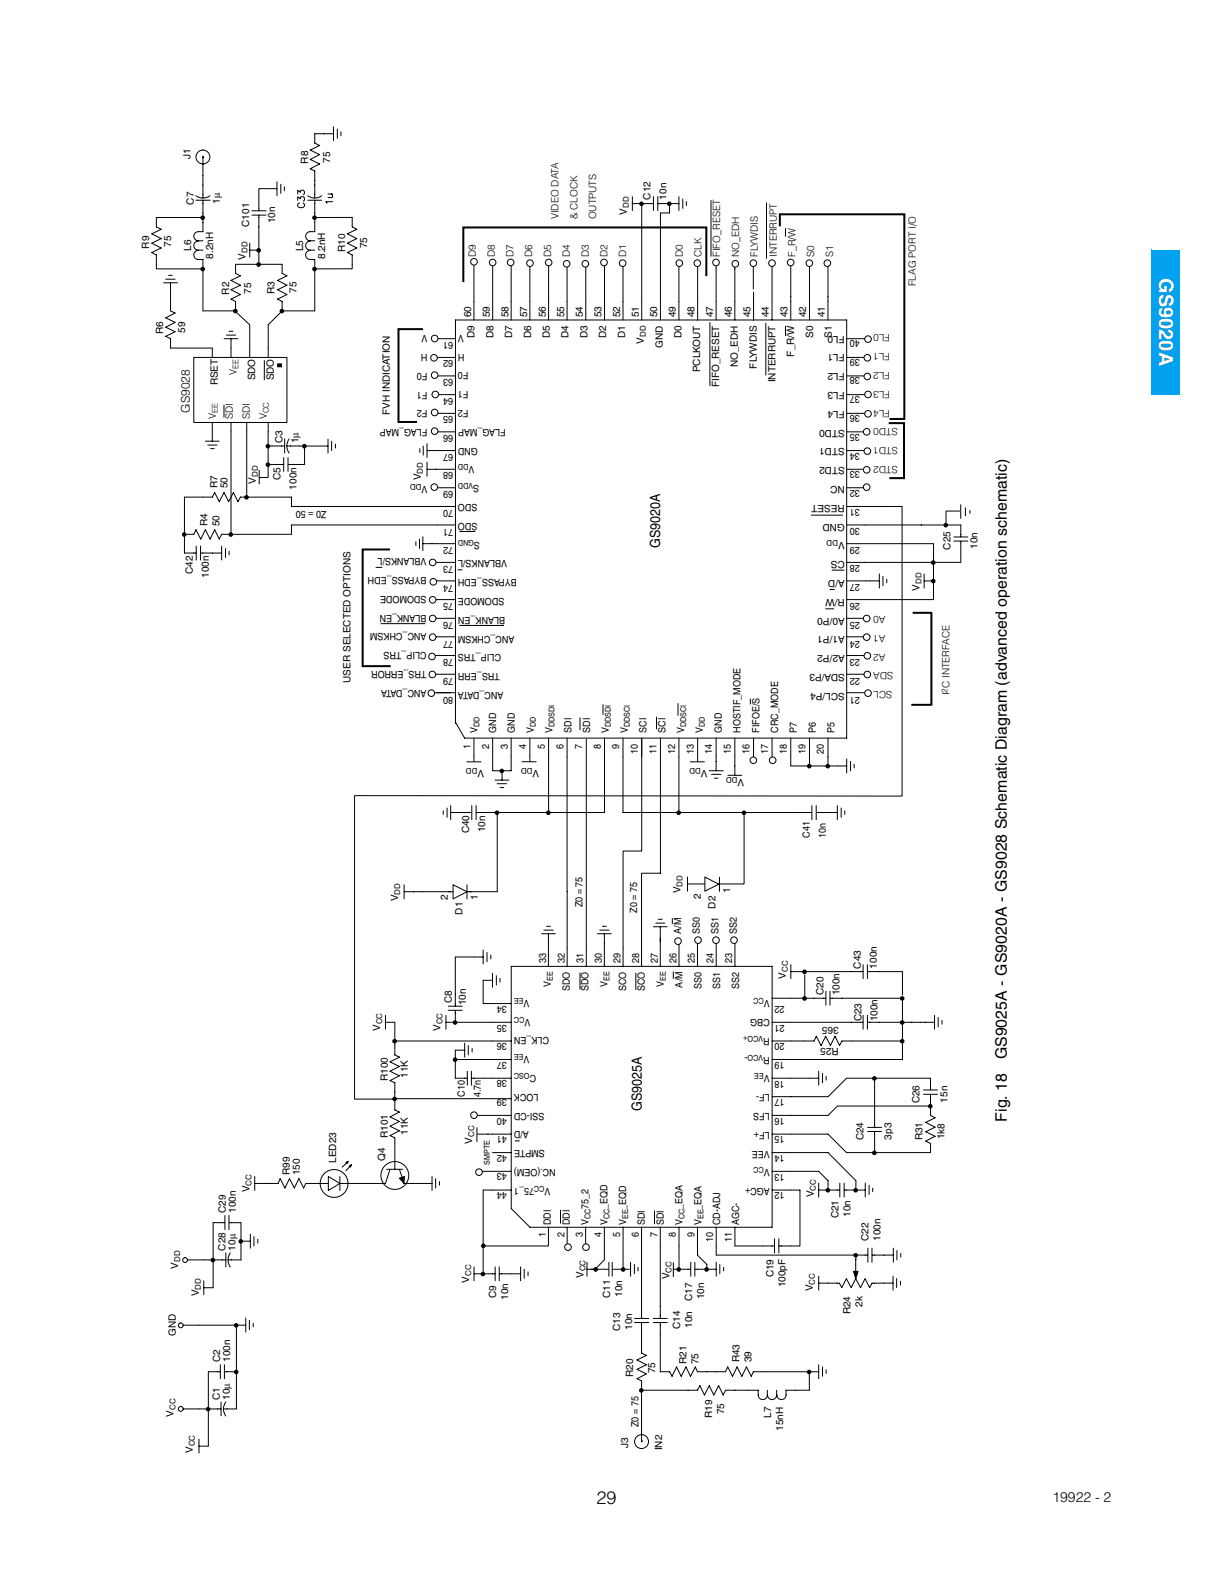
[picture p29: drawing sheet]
<svg xmlns="http://www.w3.org/2000/svg" width="216mm" height="279mm" viewBox="0 0 216 279" stroke-linecap="round" stroke-linejoin="round" font-family="sans-serif">
<defs><g id="words">
<text font-size="3.5" fill="#fff" x="204.5" y="49.1" transform="rotate(90 204.5 49.1)">GS9020A</text>
<text font-size="3.2" x="105.2" y="265.3">29</text>
<g font-size="2.8">
<text x="177.6" y="186.9" transform="rotate(-90 177.6 186.9)">GS9025A - GS9020A - GS9028 Schematic Diagram (advanced operation schematic)</text>
<text x="177.6" y="197.8" transform="rotate(-90 177.6 197.8)">Fig. 18</text>
</g>
<g font-size="2.5">
<text x="116.4" y="96.7" transform="rotate(-90 116.4 96.7)">GS9020A</text>
<text x="113.2" y="196" transform="rotate(-90 113.2 196)">GS9025A</text>
<text x="185.6" y="264.9">19922 - 2</text>
</g>
<text font-size="2.1" x="33.5" y="72.8" transform="rotate(-90 33.5 72.8)">GS9028</text>
<g font-size="1.8">
<text x="33.6" y="28.1" transform="rotate(-90 33.6 28.1)">J1</text>
<text x="54.4" y="28.8" transform="rotate(-90 54.4 28.8)">R8</text>
<text x="58.2" y="28.7" transform="rotate(-90 58.2 28.7)">75</text>
<text x="38.8" y="35.9" transform="rotate(-90 38.8 35.9)">1µ</text>
<text x="114.7" y="35.2" transform="rotate(-90 114.7 35.2)">C12</text>
<text x="117.6" y="35.2" transform="rotate(-90 117.6 35.2)">10n</text>
<text x="34.2" y="36.1" transform="rotate(-90 34.2 36.1)">C7</text>
<text x="44" y="40" transform="rotate(-90 44 40)">C101</text>
<text x="48.6" y="39.4" transform="rotate(-90 48.6 39.4)">10n</text>
<text x="98.5" y="38.7" transform="rotate(-90 98.5 38.7)">VIDEO DATA</text>
<text x="101.9" y="38.7" transform="rotate(-90 101.9 38.7)">&amp; CLOCK</text>
<text x="105.2" y="38.7" transform="rotate(-90 105.2 38.7)">OUTPUTS</text>
<text x="110.6" y="37.9" transform="rotate(-90 110.6 37.9)">V</text>
<text x="26.3" y="43.8" transform="rotate(-90 26.3 43.8)">R9</text>
<text x="30.2" y="43.5" transform="rotate(-90 30.2 43.5)">75</text>
<text x="33.7" y="44.3" transform="rotate(-90 33.7 44.3)">L6</text>
<text x="37.6" y="45.7" transform="rotate(-90 37.6 45.7)">8.2nH</text>
<text x="43.3" y="45.8" transform="rotate(-90 43.3 45.8)">V</text>
<text x="53.5" y="44.3" transform="rotate(-90 53.5 44.3)">L5</text>
<text x="57.4" y="45.7" transform="rotate(-90 57.4 45.7)">8.2nH</text>
<text x="60.9" y="44.4" transform="rotate(-90 60.9 44.4)">R10</text>
<text x="64.8" y="43.8" transform="rotate(-90 64.8 43.8)">75</text>
<text x="83.9" y="45.3" transform="rotate(-90 83.9 45.3)">D9</text>
<text x="87.3" y="45.3" transform="rotate(-90 87.3 45.3)">D8</text>
<text x="90.6" y="45.3" transform="rotate(-90 90.6 45.3)">D7</text>
<text x="93.9" y="45.3" transform="rotate(-90 93.9 45.3)">D6</text>
<text x="97.2" y="45.3" transform="rotate(-90 97.2 45.3)">D5</text>
<text x="100.5" y="45.3" transform="rotate(-90 100.5 45.3)">D4</text>
<text x="103.8" y="45.3" transform="rotate(-90 103.8 45.3)">D3</text>
<text x="107.2" y="45.3" transform="rotate(-90 107.2 45.3)">D2</text>
<text x="110.5" y="45.3" transform="rotate(-90 110.5 45.3)">D1</text>
<text x="120.4" y="45.3" transform="rotate(-90 120.4 45.3)">D0</text>
<text x="123.7" y="45.3" transform="rotate(-90 123.7 45.3)">CLK</text>
<text x="127.1" y="45.3" transform="rotate(-90 127.1 45.3)">FIFO_RESET</text>
<text x="130.4" y="45.3" transform="rotate(-90 130.4 45.3)">NO_EDH</text>
<text x="133.7" y="45.3" transform="rotate(-90 133.7 45.3)">FLYWDIS</text>
<text x="137" y="45.3" transform="rotate(-90 137 45.3)">INTERRUPT</text>
<text x="140.3" y="45.3" transform="rotate(-90 140.3 45.3)">F_R/W</text>
<text x="143.6" y="45.3" transform="rotate(-90 143.6 45.3)">S0</text>
<text x="147" y="45.3" transform="rotate(-90 147 45.3)">S1</text>
<text x="40.4" y="52" transform="rotate(-90 40.4 52)">R2</text>
<text x="44.3" y="51.8" transform="rotate(-90 44.3 51.8)">75</text>
<text x="48.4" y="51.8" transform="rotate(-90 48.4 51.8)">R3</text>
<text x="52.3" y="51.7" transform="rotate(-90 52.3 51.7)">75</text>
<text x="161.5" y="50.5" transform="rotate(-90 161.5 50.5)">FLAG PORT I/O</text>
<text x="28.8" y="59" transform="rotate(-90 28.8 59)">R6</text>
<text x="32.7" y="58.7" transform="rotate(-90 32.7 58.7)">59</text>
<text x="75.4" y="59.1" transform="rotate(-180 75.4 59.1)">V</text>
<text x="81.8" y="59.1" transform="rotate(-180 81.8 59.1)">V</text>
<text x="83.1" y="56" transform="rotate(-90 83.1 56)">60</text>
<text x="83.7" y="59.7" transform="rotate(-90 83.7 59.7)">D9</text>
<text x="86.4" y="56" transform="rotate(-90 86.4 56)">59</text>
<text x="87" y="59.7" transform="rotate(-90 87 59.7)">D8</text>
<text x="89.7" y="56" transform="rotate(-90 89.7 56)">58</text>
<text x="90.4" y="59.7" transform="rotate(-90 90.4 59.7)">D7</text>
<text x="93" y="56" transform="rotate(-90 93 56)">57</text>
<text x="93.7" y="59.7" transform="rotate(-90 93.7 59.7)">D6</text>
<text x="96.3" y="56" transform="rotate(-90 96.3 56)">56</text>
<text x="97" y="59.7" transform="rotate(-90 97 59.7)">D5</text>
<text x="99.5" y="56" transform="rotate(-90 99.5 56)">55</text>
<text x="100.3" y="59.7" transform="rotate(-90 100.3 59.7)">D4</text>
<text x="102.8" y="56" transform="rotate(-90 102.8 56)">54</text>
<text x="103.6" y="59.7" transform="rotate(-90 103.6 59.7)">D3</text>
<text x="106.1" y="56" transform="rotate(-90 106.1 56)">53</text>
<text x="106.9" y="59.7" transform="rotate(-90 106.9 59.7)">D2</text>
<text x="109.4" y="56" transform="rotate(-90 109.4 56)">52</text>
<text x="110.3" y="59.7" transform="rotate(-90 110.3 59.7)">D1</text>
<text x="112.7" y="56" transform="rotate(-90 112.7 56)">51</text>
<text x="115.9" y="56" transform="rotate(-90 115.9 56)">50</text>
<text x="119.2" y="56" transform="rotate(-90 119.2 56)">49</text>
<text x="120.2" y="59.7" transform="rotate(-90 120.2 59.7)">D0</text>
<text x="122.5" y="56" transform="rotate(-90 122.5 56)">48</text>
<text x="125.8" y="56" transform="rotate(-90 125.8 56)">47</text>
<text x="129.1" y="56" transform="rotate(-90 129.1 56)">46</text>
<text x="132.4" y="56" transform="rotate(-90 132.4 56)">45</text>
<text x="135.6" y="56" transform="rotate(-90 135.6 56)">44</text>
<text x="138.9" y="56" transform="rotate(-90 138.9 56)">43</text>
<text x="142.2" y="56" transform="rotate(-90 142.2 56)">42</text>
<text x="143.4" y="59.6" transform="rotate(-90 143.4 59.6)">S0</text>
<text x="145.5" y="56" transform="rotate(-90 145.5 56)">41</text>
<text x="146.7" y="59.6" transform="rotate(-90 146.7 59.6)">S1</text>
<text x="149" y="59.2" transform="rotate(-180 149 59.2)">FL0</text>
<text x="151.7" y="59.9" transform="rotate(-180 151.7 59.9)">40</text>
<text x="157" y="59" transform="rotate(-180 157 59)">FL0</text>
<text x="75.4" y="65.8" transform="rotate(-180 75.4 65.8)">F0</text>
<text x="75.4" y="62.4" transform="rotate(-180 75.4 62.4)">H</text>
<text x="80" y="63.5" transform="rotate(-180 80 63.5)">62</text>
<text x="80" y="60.2" transform="rotate(-180 80 60.2)">61</text>
<text x="81.9" y="62.4" transform="rotate(-180 81.9 62.4)">H</text>
<text x="82.6" y="65.7" transform="rotate(-180 82.6 65.7)">F0</text>
<text x="113.6" y="60.6" transform="rotate(-90 113.6 60.6)">V</text>
<text x="116.9" y="61.3" transform="rotate(-90 116.9 61.3)">GND</text>
<text x="123.5" y="65.7" transform="rotate(-90 123.5 65.7)">PCLKOUT</text>
<text x="130.2" y="64.8" transform="rotate(-90 130.2 64.8)">NO_EDH</text>
<text x="133.5" y="65" transform="rotate(-90 133.5 65)">FLYWDIS</text>
<text x="140.1" y="62.9" transform="rotate(-90 140.1 62.9)">F_R/W</text>
<text x="149" y="65.8" transform="rotate(-180 149 65.8)">FL2</text>
<text x="149" y="62.5" transform="rotate(-180 149 62.5)">FL1</text>
<text x="151.7" y="63.2" transform="rotate(-180 151.7 63.2)">39</text>
<text x="157" y="65.6" transform="rotate(-180 157 65.6)">FL2</text>
<text x="157" y="62.3" transform="rotate(-180 157 62.3)">FL1</text>
<text x="38.4" y="68" transform="rotate(-90 38.4 68)">RSET</text>
<text x="41.7" y="66.1" transform="rotate(-90 41.7 66.1)">V</text>
<text x="45" y="67.1" transform="rotate(-90 45 67.1)">SDO</text>
<text x="48.3" y="67.1" transform="rotate(-90 48.3 67.1)">SDO</text>
<text x="75.4" y="69.1" transform="rotate(-180 75.4 69.1)">F1</text>
<text x="80" y="70.1" transform="rotate(-180 80 70.1)">64</text>
<text x="80" y="66.8" transform="rotate(-180 80 66.8)">63</text>
<text x="82.6" y="69" transform="rotate(-180 82.6 69)">F1</text>
<text x="126.8" y="68.3" transform="rotate(-90 126.8 68.3)">FIFO_RESET</text>
<text x="136.8" y="67.4" transform="rotate(-90 136.8 67.4)">INTERRUPT</text>
<text x="149" y="69.1" transform="rotate(-180 149 69.1)">FL3</text>
<text x="151.7" y="69.9" transform="rotate(-180 151.7 69.9)">37</text>
<text x="151.7" y="66.6" transform="rotate(-180 151.7 66.6)">38</text>
<text x="157" y="68.9" transform="rotate(-180 157 68.9)">FL3</text>
<text x="38.1" y="74" transform="rotate(-90 38.1 74)">V</text>
<text x="41.1" y="74" transform="rotate(-90 41.1 74)">SDI</text>
<text x="44.1" y="74" transform="rotate(-90 44.1 74)">SDI</text>
<text x="47.1" y="74" transform="rotate(-90 47.1 74)">V</text>
<text x="68.8" y="73.2" transform="rotate(-90 68.8 73.2)">FVH INDICATION</text>
<text x="75.4" y="75.7" transform="rotate(-180 75.4 75.7)">FLAG_MAP</text>
<text x="75.4" y="72.4" transform="rotate(-180 75.4 72.4)">F2</text>
<text x="80" y="76.7" transform="rotate(-180 80 76.7)">66</text>
<text x="80" y="73.4" transform="rotate(-180 80 73.4)">65</text>
<text x="82.6" y="72.3" transform="rotate(-180 82.6 72.3)">F2</text>
<text x="89.2" y="75.6" transform="rotate(-180 89.2 75.6)">FLAG_MAP</text>
<text x="149" y="75.8" transform="rotate(-180 149 75.8)">STD0</text>
<text x="149" y="72.5" transform="rotate(-180 149 72.5)">FL4</text>
<text x="151.7" y="76.5" transform="rotate(-180 151.7 76.5)">35</text>
<text x="151.7" y="73.2" transform="rotate(-180 151.7 73.2)">36</text>
<text x="157" y="72.3" transform="rotate(-180 157 72.3)">FL4</text>
<text x="158.3" y="75.6" transform="rotate(-180 158.3 75.6)">STD0</text>
<text x="49.8" y="78.2" transform="rotate(-90 49.8 78.2)">C3</text>
<text x="52.7" y="78.2" transform="rotate(-90 52.7 78.2)">1µ</text>
<text x="80" y="83.3" transform="rotate(-180 80 83.3)">68</text>
<text x="80" y="80" transform="rotate(-180 80 80)">67</text>
<text x="83.7" y="82.3" transform="rotate(-180 83.7 82.3)">V</text>
<text x="84.3" y="78.9" transform="rotate(-180 84.3 78.9)">GND</text>
<text x="149" y="82.4" transform="rotate(-180 149 82.4)">STD2</text>
<text x="149" y="79.1" transform="rotate(-180 149 79.1)">STD1</text>
<text x="151.7" y="83.1" transform="rotate(-180 151.7 83.1)">33</text>
<text x="151.7" y="79.8" transform="rotate(-180 151.7 79.8)">34</text>
<text x="158.3" y="82.2" transform="rotate(-180 158.3 82.2)">STD2</text>
<text x="158.3" y="78.9" transform="rotate(-180 158.3 78.9)">STD1</text>
<text x="38.4" y="86.1" transform="rotate(-90 38.4 86.1)">R7</text>
<text x="40.1" y="86.1" transform="rotate(-90 40.1 86.1)">50</text>
<text x="45.1" y="85.3" transform="rotate(-90 45.1 85.3)">V</text>
<text x="49.5" y="84.7" transform="rotate(-90 49.5 84.7)">C5</text>
<text x="52.3" y="86.4" transform="rotate(-90 52.3 86.4)">100n</text>
<text x="74.2" y="84.7" transform="rotate(-90 74.2 84.7)">V</text>
<text x="75.4" y="85.7" transform="rotate(-180 75.4 85.7)">V</text>
<text x="80" y="89.9" transform="rotate(-180 80 89.9)">70</text>
<text x="80" y="86.6" transform="rotate(-180 80 86.6)">69</text>
<text x="84.2" y="88.9" transform="rotate(-180 84.2 88.9)">SDO</text>
<text x="84.5" y="85.6" transform="rotate(-180 84.5 85.6)">S</text>
<text x="149" y="89" transform="rotate(-180 149 89)">RESET</text>
<text x="149" y="85.7" transform="rotate(-180 149 85.7)">NC</text>
<text x="151.7" y="89.8" transform="rotate(-180 151.7 89.8)">31</text>
<text x="151.7" y="86.5" transform="rotate(-180 151.7 86.5)">32</text>
<text x="36.6" y="92.9" transform="rotate(-90 36.6 92.9)">R4</text>
<text x="38.7" y="92.9" transform="rotate(-90 38.7 92.9)">50</text>
<text x="57.6" y="90.1" transform="rotate(-180 57.6 90.1)">Z0 = 50</text>
<text x="80" y="93.2" transform="rotate(-180 80 93.2)">71</text>
<text x="84.2" y="92.2" transform="rotate(-180 84.2 92.2)">SDO</text>
<text x="84.7" y="95.5" transform="rotate(-180 84.7 95.5)">S</text>
<text x="149" y="95.7" transform="rotate(-180 149 95.7)">V</text>
<text x="149" y="92.4" transform="rotate(-180 149 92.4)">GND</text>
<text x="151.7" y="93.1" transform="rotate(-180 151.7 93.1)">30</text>
<text x="34" y="101.3" transform="rotate(-90 34 101.3)">C42</text>
<text x="36.8" y="102" transform="rotate(-90 36.8 102)">100n</text>
<text x="75.3" y="101.8" transform="rotate(-180 75.3 101.8)">BYPASS_EDH</text>
<text x="75.3" y="98.4" transform="rotate(-180 75.3 98.4)">VBLANKS/L</text>
<text x="80" y="99.8" transform="rotate(-180 80 99.8)">73</text>
<text x="80" y="96.5" transform="rotate(-180 80 96.5)">72</text>
<text x="89.4" y="98.8" transform="rotate(-180 89.4 98.8)">VBLANKS/L</text>
<text x="149" y="99" transform="rotate(-180 149 99)">CS</text>
<text x="151.7" y="99.7" transform="rotate(-180 151.7 99.7)">28</text>
<text x="151.7" y="96.4" transform="rotate(-180 151.7 96.4)">29</text>
<text x="167.6" y="96.9" transform="rotate(-90 167.6 96.9)">C25</text>
<text x="172.4" y="96.8" transform="rotate(-90 172.4 96.8)">10n</text>
<text x="75.3" y="105.1" transform="rotate(-180 75.3 105.1)">SDOMODE</text>
<text x="80" y="106.4" transform="rotate(-180 80 106.4)">75</text>
<text x="80" y="103.1" transform="rotate(-180 80 103.1)">74</text>
<text x="89" y="105.5" transform="rotate(-180 89 105.5)">SDOMODE</text>
<text x="91.2" y="102.2" transform="rotate(-180 91.2 102.2)">BYPASS_EDH</text>
<text x="149" y="105.6" transform="rotate(-180 149 105.6)">R/W</text>
<text x="149" y="102.3" transform="rotate(-180 149 102.3)">A/D</text>
<text x="151.7" y="106.4" transform="rotate(-180 151.7 106.4)">26</text>
<text x="151.7" y="103" transform="rotate(-180 151.7 103)">27</text>
<text x="162.2" y="104.2" transform="rotate(-90 162.2 104.2)">V</text>
<text x="75.3" y="111.7" transform="rotate(-180 75.3 111.7)">ANC_CHKSM</text>
<text x="75.3" y="108.4" transform="rotate(-180 75.3 108.4)">BLANK_EN</text>
<text x="80" y="113" transform="rotate(-180 80 113)">77</text>
<text x="80" y="109.7" transform="rotate(-180 80 109.7)">76</text>
<text x="89.1" y="108.8" transform="rotate(-180 89.1 108.8)">BLANK_EN</text>
<text x="90.8" y="112.1" transform="rotate(-180 90.8 112.1)">ANC_CHKSM</text>
<text x="149" y="112.3" transform="rotate(-180 149 112.3)">A1/P1</text>
<text x="149" y="108.9" transform="rotate(-180 149 108.9)">A0/P0</text>
<text x="151.7" y="113" transform="rotate(-180 151.7 113)">24</text>
<text x="151.7" y="109.7" transform="rotate(-180 151.7 109.7)">25</text>
<text x="156.2" y="112" transform="rotate(-180 156.2 112)">A1</text>
<text x="156.2" y="108.7" transform="rotate(-180 156.2 108.7)">A0</text>
<text x="75.3" y="118.3" transform="rotate(-180 75.3 118.3)">TRS_ERROR</text>
<text x="75.3" y="115" transform="rotate(-180 75.3 115)">CLIP_TRS</text>
<text x="80" y="119.6" transform="rotate(-180 80 119.6)">79</text>
<text x="80" y="116.3" transform="rotate(-180 80 116.3)">78</text>
<text x="88.2" y="118.7" transform="rotate(-180 88.2 118.7)">TRS_ERR</text>
<text x="88.4" y="115.4" transform="rotate(-180 88.4 115.4)">CLIP_TRS</text>
<text x="149" y="118.9" transform="rotate(-180 149 118.9)">SDA/P3</text>
<text x="149" y="115.6" transform="rotate(-180 149 115.6)">A2/P2</text>
<text x="151.7" y="119.6" transform="rotate(-180 151.7 119.6)">22</text>
<text x="151.7" y="116.3" transform="rotate(-180 151.7 116.3)">23</text>
<text x="156.2" y="115.3" transform="rotate(-180 156.2 115.3)">A2</text>
<text x="157.6" y="118.6" transform="rotate(-180 157.6 118.6)">SDA</text>
<text x="61.9" y="120.4" transform="rotate(-90 61.9 120.4)">USER SELECTED OPTIONS</text>
<text x="75.3" y="121.7" transform="rotate(-180 75.3 121.7)">ANC_DATA</text>
<text x="80" y="122.9" transform="rotate(-180 80 122.9)">80</text>
<text x="88.8" y="122.1" transform="rotate(-180 88.8 122.1)">ANC_DATA</text>
<text x="149" y="122.2" transform="rotate(-180 149 122.2)">SCL/P4</text>
<text x="151.7" y="122.9" transform="rotate(-180 151.7 122.9)">21</text>
<text x="157.4" y="121.9" transform="rotate(-180 157.4 121.9)">SCL</text>
<text x="167.5" y="122.7" transform="rotate(-90 167.5 122.7)">I C INTERFACE</text>
<text x="84.2" y="129.3" transform="rotate(-90 84.2 129.3)">V</text>
<text x="87.5" y="129.3" transform="rotate(-90 87.5 129.3)">GND</text>
<text x="90.8" y="129.3" transform="rotate(-90 90.8 129.3)">GND</text>
<text x="94.1" y="129.3" transform="rotate(-90 94.1 129.3)">V</text>
<text x="97.5" y="129.3" transform="rotate(-90 97.5 129.3)">V</text>
<text x="100.8" y="129.3" transform="rotate(-90 100.8 129.3)">SDI</text>
<text x="104.1" y="129.3" transform="rotate(-90 104.1 129.3)">SDI</text>
<text x="107.4" y="129.3" transform="rotate(-90 107.4 129.3)">V</text>
<text x="110.7" y="129.3" transform="rotate(-90 110.7 129.3)">V</text>
<text x="114" y="129.3" transform="rotate(-90 114 129.3)">SCI</text>
<text x="117.4" y="129.3" transform="rotate(-90 117.4 129.3)">SCI</text>
<text x="120.7" y="129.3" transform="rotate(-90 120.7 129.3)">V</text>
<text x="124" y="129.3" transform="rotate(-90 124 129.3)">V</text>
<text x="127.3" y="129.3" transform="rotate(-90 127.3 129.3)">GND</text>
<text x="130.6" y="129.3" transform="rotate(-90 130.6 129.3)">HOSTIF_MODE</text>
<text x="133.9" y="129.3" transform="rotate(-90 133.9 129.3)">FIFOE/S</text>
<text x="137.3" y="129.3" transform="rotate(-90 137.3 129.3)">CRC_MODE</text>
<text x="140.6" y="129.3" transform="rotate(-90 140.6 129.3)">P7</text>
<text x="143.9" y="129.3" transform="rotate(-90 143.9 129.3)">P6</text>
<text x="147.2" y="129.3" transform="rotate(-90 147.2 129.3)">P5</text>
<text x="83" y="132.1" transform="rotate(-90 83 132.1)">1</text>
<text x="85.4" y="135.9" transform="rotate(-180 85.4 135.9)">V</text>
<text x="86.3" y="132.1" transform="rotate(-90 86.3 132.1)">2</text>
<text x="89.6" y="132.1" transform="rotate(-90 89.6 132.1)">3</text>
<text x="92.8" y="132.1" transform="rotate(-90 92.8 132.1)">4</text>
<text x="95.1" y="135.9" transform="rotate(-180 95.1 135.9)">V</text>
<text x="96.1" y="132.1" transform="rotate(-90 96.1 132.1)">5</text>
<text x="99.4" y="132.1" transform="rotate(-90 99.4 132.1)">6</text>
<text x="102.7" y="132.1" transform="rotate(-90 102.7 132.1)">7</text>
<text x="106" y="132.1" transform="rotate(-90 106 132.1)">8</text>
<text x="109.2" y="132.1" transform="rotate(-90 109.2 132.1)">9</text>
<text x="112.5" y="133" transform="rotate(-90 112.5 133)">10</text>
<text x="115.8" y="133" transform="rotate(-90 115.8 133)">11</text>
<text x="119.1" y="133" transform="rotate(-90 119.1 133)">12</text>
<text x="122.4" y="133" transform="rotate(-90 122.4 133)">13</text>
<text x="124.8" y="135.9" transform="rotate(-180 124.8 135.9)">V</text>
<text x="125.6" y="133" transform="rotate(-90 125.6 133)">14</text>
<text x="128.9" y="133" transform="rotate(-90 128.9 133)">15</text>
<text x="131.3" y="137.5" transform="rotate(-180 131.3 137.5)">V</text>
<text x="132.2" y="133" transform="rotate(-90 132.2 133)">16</text>
<text x="135.5" y="133" transform="rotate(-90 135.5 133)">17</text>
<text x="138.8" y="133" transform="rotate(-90 138.8 133)">18</text>
<text x="142.1" y="133" transform="rotate(-90 142.1 133)">19</text>
<text x="145.3" y="133" transform="rotate(-90 145.3 133)">20</text>
<text x="82.8" y="147" transform="rotate(-90 82.8 147)">C40</text>
<text x="85.6" y="146.8" transform="rotate(-90 85.6 146.8)">10n</text>
<text x="142.8" y="147.8" transform="rotate(-90 142.8 147.8)">C41</text>
<text x="145.6" y="147.8" transform="rotate(-90 145.6 147.8)">10n</text>
<text x="70.2" y="159" transform="rotate(-90 70.2 159)">V</text>
<text x="79" y="158.7" transform="rotate(-90 79 158.7)">2</text>
<text x="81.6" y="161.3" transform="rotate(-90 81.6 161.3)">D1</text>
<text x="84.3" y="158.7" transform="rotate(-90 84.3 158.7)">1</text>
<text x="102.8" y="160.1" transform="rotate(-90 102.8 160.1)">Z0 = 75</text>
<text x="112.4" y="161" transform="rotate(-90 112.4 161)">Z0 = 75</text>
<text x="120" y="157.6" transform="rotate(-90 120 157.6)">V</text>
<text x="123.6" y="158.6" transform="rotate(-90 123.6 158.6)">2</text>
<text x="126.2" y="160.3" transform="rotate(-90 126.2 160.3)">D2</text>
<text x="128.8" y="157.4" transform="rotate(-90 128.8 157.4)">1</text>
<text x="120.2" y="164.7" transform="rotate(-90 120.2 164.7)">A/M</text>
<text x="123.4" y="164.7" transform="rotate(-90 123.4 164.7)">SS0</text>
<text x="126.7" y="164.7" transform="rotate(-90 126.7 164.7)">SS1</text>
<text x="130" y="164.7" transform="rotate(-90 130 164.7)">SS2</text>
<text x="96.3" y="169.8" transform="rotate(-90 96.3 169.8)">33</text>
<text x="99.6" y="169.8" transform="rotate(-90 99.6 169.8)">32</text>
<text x="102.9" y="169.8" transform="rotate(-90 102.9 169.8)">31</text>
<text x="106.2" y="169.8" transform="rotate(-90 106.2 169.8)">30</text>
<text x="109.5" y="169.8" transform="rotate(-90 109.5 169.8)">29</text>
<text x="112.7" y="169.8" transform="rotate(-90 112.7 169.8)">28</text>
<text x="116" y="169.8" transform="rotate(-90 116 169.8)">27</text>
<text x="119.3" y="169.8" transform="rotate(-90 119.3 169.8)">26</text>
<text x="122.6" y="169.8" transform="rotate(-90 122.6 169.8)">25</text>
<text x="125.9" y="169.8" transform="rotate(-90 125.9 169.8)">24</text>
<text x="129.2" y="169.8" transform="rotate(-90 129.2 169.8)">23</text>
<text x="138.6" y="172.6" transform="rotate(-90 138.6 172.6)">V</text>
<text x="151.8" y="170.9" transform="rotate(-90 151.8 170.9)">C43</text>
<text x="154.7" y="170.9" transform="rotate(-90 154.7 170.9)">100n</text>
<text x="79.7" y="177" transform="rotate(-90 79.7 177)">C8</text>
<text x="82.2" y="177.3" transform="rotate(-90 82.2 177.3)">10n</text>
<text x="89.4" y="177.5" transform="rotate(-180 89.4 177.5)">34</text>
<text x="93.4" y="176.4" transform="rotate(-180 93.4 176.4)">V</text>
<text x="93.6" y="179.7" transform="rotate(-180 93.6 179.7)">V</text>
<text x="97.2" y="174.1" transform="rotate(-90 97.2 174.1)">V</text>
<text x="100.5" y="174.8" transform="rotate(-90 100.5 174.8)">SDO</text>
<text x="103.8" y="174.8" transform="rotate(-90 103.8 174.8)">SDO</text>
<text x="107.1" y="174.1" transform="rotate(-90 107.1 174.1)">V</text>
<text x="110.5" y="174.8" transform="rotate(-90 110.5 174.8)">SCO</text>
<text x="113.8" y="174.8" transform="rotate(-90 113.8 174.8)">SCO</text>
<text x="117.1" y="174.1" transform="rotate(-90 117.1 174.1)">V</text>
<text x="120.4" y="174.2" transform="rotate(-90 120.4 174.2)">A/M</text>
<text x="123.7" y="174.4" transform="rotate(-90 123.7 174.4)">SS0</text>
<text x="127" y="174.4" transform="rotate(-90 127 174.4)">SS1</text>
<text x="130.4" y="174.4" transform="rotate(-90 130.4 174.4)">SS2</text>
<text x="135.8" y="179.7" transform="rotate(-180 135.8 179.7)">CBG</text>
<text x="135.8" y="176.4" transform="rotate(-180 135.8 176.4)">V</text>
<text x="138.3" y="177.5" transform="rotate(-180 138.3 177.5)">22</text>
<text x="145.2" y="175.5" transform="rotate(-90 145.2 175.5)">C20</text>
<text x="148.1" y="175.5" transform="rotate(-90 148.1 175.5)">100n</text>
<text x="67.1" y="181.9" transform="rotate(-90 67.1 181.9)">V</text>
<text x="77.7" y="181.9" transform="rotate(-90 77.7 181.9)">V</text>
<text x="89.4" y="184" transform="rotate(-180 89.4 184)">36</text>
<text x="89.4" y="180.8" transform="rotate(-180 89.4 180.8)">35</text>
<text x="96.8" y="183" transform="rotate(-180 96.8 183)">CLK_EN</text>
<text x="135.8" y="183.1" transform="rotate(-180 135.8 183.1)">R</text>
<text x="138.3" y="184" transform="rotate(-180 138.3 184)">20</text>
<text x="138.3" y="180.8" transform="rotate(-180 138.3 180.8)">21</text>
<text x="147.9" y="184.9" transform="rotate(-180 147.9 184.9)">R25</text>
<text x="147.9" y="181.1" transform="rotate(-180 147.9 181.1)">365</text>
<text x="152" y="180.1" transform="rotate(-90 152 180.1)">C23</text>
<text x="154.8" y="180.1" transform="rotate(-90 154.8 180.1)">100n</text>
<text x="68.4" y="190.7" transform="rotate(-90 68.4 190.7)">R100</text>
<text x="72" y="190.1" transform="rotate(-90 72 190.1)">11K</text>
<text x="89.4" y="190.6" transform="rotate(-180 89.4 190.6)">38</text>
<text x="89.4" y="187.3" transform="rotate(-180 89.4 187.3)">37</text>
<text x="93.4" y="186.3" transform="rotate(-180 93.4 186.3)">V</text>
<text x="94.6" y="189.6" transform="rotate(-180 94.6 189.6)">C</text>
<text x="131.9" y="186" transform="rotate(-180 131.9 186)">-</text>
<text x="135.8" y="189.7" transform="rotate(-180 135.8 189.7)">V</text>
<text x="135.8" y="186.4" transform="rotate(-180 135.8 186.4)">R</text>
<text x="138.3" y="190.6" transform="rotate(-180 138.3 190.6)">18</text>
<text x="138.3" y="187.3" transform="rotate(-180 138.3 187.3)">19</text>
<text x="82" y="193.5" transform="rotate(-90 82 193.5)">C10</text>
<text x="84.8" y="193.6" transform="rotate(-90 84.8 193.6)">4.7n</text>
<text x="89.4" y="197.1" transform="rotate(-180 89.4 197.1)">40</text>
<text x="89.4" y="193.9" transform="rotate(-180 89.4 193.9)">39</text>
<text x="95" y="192.9" transform="rotate(-180 95 192.9)">LOCK</text>
<text x="96" y="196.3" transform="rotate(-180 96 196.3)">SSI-CD</text>
<text x="135.8" y="196.3" transform="rotate(-180 135.8 196.3)">LFS</text>
<text x="135.8" y="193" transform="rotate(-180 135.8 193)">LF-</text>
<text x="138.3" y="197.2" transform="rotate(-180 138.3 197.2)">16</text>
<text x="138.3" y="193.9" transform="rotate(-180 138.3 193.9)">17</text>
<text x="162.2" y="194.6" transform="rotate(-90 162.2 194.6)">C26</text>
<text x="167.1" y="194.5" transform="rotate(-90 167.1 194.5)">15n</text>
<text x="68.4" y="200.7" transform="rotate(-90 68.4 200.7)">R101</text>
<text x="72" y="200.2" transform="rotate(-90 72 200.2)">11K</text>
<text x="83.3" y="201.7" transform="rotate(-90 83.3 201.7)">V</text>
<text x="89.4" y="203.7" transform="rotate(-180 89.4 203.7)">42</text>
<text x="89.4" y="200.4" transform="rotate(-180 89.4 200.4)">41</text>
<text x="93.3" y="199.6" transform="rotate(-180 93.3 199.6)">A/D</text>
<text x="96.1" y="202.9" transform="rotate(-180 96.1 202.9)">SMPTE</text>
<text x="135.8" y="202.9" transform="rotate(-180 135.8 202.9)">VEE</text>
<text x="135.8" y="199.6" transform="rotate(-180 135.8 199.6)">LF+</text>
<text x="138.3" y="203.7" transform="rotate(-180 138.3 203.7)">14</text>
<text x="138.3" y="200.4" transform="rotate(-180 138.3 200.4)">15</text>
<text x="152.3" y="201.1" transform="rotate(-90 152.3 201.1)">C24</text>
<text x="157.3" y="201" transform="rotate(-90 157.3 201)">3p3</text>
<text x="162.7" y="201.1" transform="rotate(-90 162.7 201.1)">R31</text>
<text x="166.6" y="200.9" transform="rotate(-90 166.6 200.9)">1k8</text>
<text x="51.1" y="207.3" transform="rotate(-90 51.1 207.3)">R99</text>
<text x="52.9" y="207.3" transform="rotate(-90 52.9 207.3)">150</text>
<text x="59.3" y="205.1" transform="rotate(-90 59.3 205.1)">LED23</text>
<text x="67.9" y="204.7" transform="rotate(-90 67.9 204.7)">Q4</text>
<text x="89.4" y="207" transform="rotate(-180 89.4 207)">43</text>
<text x="94.2" y="209.5" transform="rotate(-180 94.2 209.5)">75_1</text>
<text x="97.1" y="209.5" transform="rotate(-180 97.1 209.5)">V</text>
<text x="98" y="206.2" transform="rotate(-180 98 206.2)">NC.(OEM)</text>
<text x="135.8" y="209.6" transform="rotate(-180 135.8 209.6)">AGC+</text>
<text x="135.8" y="206.3" transform="rotate(-180 135.8 206.3)">V</text>
<text x="138.3" y="207" transform="rotate(-180 138.3 207)">13</text>
<text x="39.8" y="213.9" transform="rotate(-90 39.8 213.9)">C29</text>
<text x="41.6" y="213.9" transform="rotate(-90 41.6 213.9)">100n</text>
<text x="44" y="210.3" transform="rotate(-90 44 210.3)">V</text>
<text x="89.4" y="210.2" transform="rotate(-180 89.4 210.2)">44</text>
<text x="103.8" y="213.2" transform="rotate(-90 103.8 213.2)">75_2</text>
<text x="107.1" y="213.2" transform="rotate(-90 107.1 213.2)">_EQD</text>
<text x="110.5" y="213.4" transform="rotate(-90 110.5 213.4)">_EQD</text>
<text x="120.4" y="213.2" transform="rotate(-90 120.4 213.2)">_EQA</text>
<text x="123.7" y="213.4" transform="rotate(-90 123.7 213.4)">_EQA</text>
<text x="138.3" y="210.3" transform="rotate(-180 138.3 210.3)">12</text>
<text x="143.5" y="211.2" transform="rotate(-90 143.5 211.2)">V</text>
<text x="147.9" y="214.9" transform="rotate(-90 147.9 214.9)">C21</text>
<text x="150" y="214.6" transform="rotate(-90 150 214.6)">10n</text>
<text x="39.8" y="220.6" transform="rotate(-90 39.8 220.6)">C28</text>
<text x="41.5" y="220.6" transform="rotate(-90 41.5 220.6)">10µ</text>
<text x="96.3" y="218.2" transform="rotate(-90 96.3 218.2)">1</text>
<text x="97.2" y="216.1" transform="rotate(-90 97.2 216.1)">DDI</text>
<text x="99.6" y="218.2" transform="rotate(-90 99.6 218.2)">2</text>
<text x="100.5" y="216.1" transform="rotate(-90 100.5 216.1)">DDI</text>
<text x="102.8" y="218.2" transform="rotate(-90 102.8 218.2)">3</text>
<text x="103.8" y="216.1" transform="rotate(-90 103.8 216.1)">V</text>
<text x="106.1" y="218.2" transform="rotate(-90 106.1 218.2)">4</text>
<text x="107.1" y="216.1" transform="rotate(-90 107.1 216.1)">V</text>
<text x="109.4" y="218.2" transform="rotate(-90 109.4 218.2)">5</text>
<text x="110.5" y="216.1" transform="rotate(-90 110.5 216.1)">V</text>
<text x="112.7" y="218.2" transform="rotate(-90 112.7 218.2)">6</text>
<text x="113.8" y="216.1" transform="rotate(-90 113.8 216.1)">SDI</text>
<text x="116" y="218.2" transform="rotate(-90 116 218.2)">7</text>
<text x="117.1" y="216.1" transform="rotate(-90 117.1 216.1)">SDI</text>
<text x="119.2" y="218.2" transform="rotate(-90 119.2 218.2)">8</text>
<text x="120.4" y="216.1" transform="rotate(-90 120.4 216.1)">V</text>
<text x="122.5" y="218.2" transform="rotate(-90 122.5 218.2)">9</text>
<text x="123.7" y="216.1" transform="rotate(-90 123.7 216.1)">V</text>
<text x="125.8" y="219.1" transform="rotate(-90 125.8 219.1)">10</text>
<text x="127" y="216.1" transform="rotate(-90 127 216.1)">CD-ADJ</text>
<text x="129.1" y="219.1" transform="rotate(-90 129.1 219.1)">11</text>
<text x="130.4" y="216.1" transform="rotate(-90 130.4 216.1)">AGC-</text>
<text x="153.2" y="218.9" transform="rotate(-90 153.2 218.9)">C22</text>
<text x="155.3" y="218.9" transform="rotate(-90 155.3 218.9)">100n</text>
<text x="31.4" y="223.8" transform="rotate(-90 31.4 223.8)">V</text>
<text x="82.8" y="226.3" transform="rotate(-90 82.8 226.3)">V</text>
<text x="102.9" y="225.4" transform="rotate(-90 102.9 225.4)">V</text>
<text x="118.1" y="225.6" transform="rotate(-90 118.1 225.6)">V</text>
<text x="136.4" y="225.3" transform="rotate(-90 136.4 225.3)">C19</text>
<text x="138.6" y="227.1" transform="rotate(-90 138.6 227.1)">100pF</text>
<text x="143.4" y="227.8" transform="rotate(-90 143.4 227.8)">V</text>
<text x="35.1" y="228.7" transform="rotate(-90 35.1 228.7)">V</text>
<text x="87.5" y="229" transform="rotate(-90 87.5 229)">C9</text>
<text x="89.6" y="229.3" transform="rotate(-90 89.6 229.3)">10n</text>
<text x="107.6" y="228.9" transform="rotate(-90 107.6 228.9)">C11</text>
<text x="109.8" y="228.8" transform="rotate(-90 109.8 228.8)">10n</text>
<text x="122.1" y="229.5" transform="rotate(-90 122.1 229.5)">C17</text>
<text x="124.2" y="229.2" transform="rotate(-90 124.2 229.2)">10n</text>
<text x="150" y="231.8" transform="rotate(-90 150 231.8)">R24</text>
<text x="152.1" y="230.5" transform="rotate(-90 152.1 230.5)">2k</text>
<text x="31" y="235.7" transform="rotate(-90 31 235.7)">GND</text>
<text x="109.4" y="234.7" transform="rotate(-90 109.4 234.7)">C13</text>
<text x="111.5" y="234.6" transform="rotate(-90 111.5 234.6)">10n</text>
<text x="119.9" y="234.4" transform="rotate(-90 119.9 234.4)">C14</text>
<text x="122.1" y="234.2" transform="rotate(-90 122.1 234.2)">10n</text>
<text x="38.8" y="240.2" transform="rotate(-90 38.8 240.2)">C2</text>
<text x="40.6" y="240.2" transform="rotate(-90 40.6 240.2)">100n</text>
<text x="111.7" y="242.9" transform="rotate(-90 111.7 242.9)">R20</text>
<text x="115.5" y="242.2" transform="rotate(-90 115.5 242.2)">75</text>
<text x="121.1" y="240.6" transform="rotate(-90 121.1 240.6)">R21</text>
<text x="123.2" y="240.6" transform="rotate(-90 123.2 240.6)">75</text>
<text x="130.4" y="240.3" transform="rotate(-90 130.4 240.3)">R43</text>
<text x="132.6" y="240.3" transform="rotate(-90 132.6 240.3)">39</text>
<text x="30.6" y="249.9" transform="rotate(-90 30.6 249.9)">V</text>
<text x="38.8" y="246.9" transform="rotate(-90 38.8 246.9)">C1</text>
<text x="40.6" y="246.9" transform="rotate(-90 40.6 246.9)">10µ</text>
<text x="112.6" y="251.7" transform="rotate(-90 112.6 251.7)">Z0 = 75</text>
<text x="125.6" y="250.1" transform="rotate(-90 125.6 250.1)">R19</text>
<text x="127.7" y="249.5" transform="rotate(-90 127.7 249.5)">75</text>
<text x="136" y="250.1" transform="rotate(-90 136 250.1)">L7</text>
<text x="34" y="256.3" transform="rotate(-90 34 256.3)">V</text>
<text x="110.8" y="255.4" transform="rotate(-90 110.8 255.4)">J3</text>
<text x="116.8" y="255.8" transform="rotate(-90 116.8 255.8)">IN2</text>
<text x="138.1" y="252.4" transform="rotate(-90 138.1 252.4)">15nH</text>
</g>
<g font-size="1.4">
<text x="110.9" y="36.7" transform="rotate(-90 110.9 36.7)">DD</text>
<text x="43.6" y="44.7" transform="rotate(-90 43.6 44.7)">DD</text>
<text x="113.9" y="59.4" transform="rotate(-90 113.9 59.4)">DD</text>
<text x="42.1" y="65" transform="rotate(-90 42.1 65)">EE</text>
<text x="38.4" y="72.9" transform="rotate(-90 38.4 72.9)">EE</text>
<text x="47.4" y="72.9" transform="rotate(-90 47.4 72.9)">CC</text>
<text x="74.6" y="83.5" transform="rotate(-90 74.6 83.5)">DD</text>
<text x="82.6" y="81.9" transform="rotate(-180 82.6 81.9)">DD</text>
<text x="45.5" y="84.2" transform="rotate(-90 45.5 84.2)">DD</text>
<text x="74.3" y="85.3" transform="rotate(-180 74.3 85.3)">DD</text>
<text x="83.5" y="85.2" transform="rotate(-180 83.5 85.2)">VDD</text>
<text x="83.6" y="95.2" transform="rotate(-180 83.6 95.2)">GND</text>
<text x="147.8" y="95.3" transform="rotate(-180 147.8 95.3)">DD</text>
<text x="162.6" y="103.1" transform="rotate(-90 162.6 103.1)">DD</text>
<text x="167.1" y="122.2" transform="rotate(-90 167.1 122.2)">2</text>
<text x="84.6" y="128.2" transform="rotate(-90 84.6 128.2)">DD</text>
<text x="94.5" y="128.2" transform="rotate(-90 94.5 128.2)">DD</text>
<text x="97.8" y="128.2" transform="rotate(-90 97.8 128.2)">DDSDI</text>
<text x="107.8" y="128.2" transform="rotate(-90 107.8 128.2)">DDSDI</text>
<text x="111.1" y="128.2" transform="rotate(-90 111.1 128.2)">DDSCI</text>
<text x="121" y="128.2" transform="rotate(-90 121 128.2)">DDSCI</text>
<text x="124.3" y="128.2" transform="rotate(-90 124.3 128.2)">DD</text>
<text x="84.2" y="135.5" transform="rotate(-180 84.2 135.5)">DD</text>
<text x="93.9" y="135.5" transform="rotate(-180 93.9 135.5)">DD</text>
<text x="123.6" y="135.5" transform="rotate(-180 123.6 135.5)">DD</text>
<text x="130.1" y="137.1" transform="rotate(-180 130.1 137.1)">DD</text>
<text x="70.6" y="157.8" transform="rotate(-90 70.6 157.8)">DD</text>
<text x="120.4" y="156.4" transform="rotate(-90 120.4 156.4)">DD</text>
<text x="97.5" y="173.1" transform="rotate(-90 97.5 173.1)">EE</text>
<text x="107.5" y="173.1" transform="rotate(-90 107.5 173.1)">EE</text>
<text x="117.4" y="173.1" transform="rotate(-90 117.4 173.1)">EE</text>
<text x="139" y="171.4" transform="rotate(-90 139 171.4)">CC</text>
<text x="92.4" y="176" transform="rotate(-180 92.4 176)">EE</text>
<text x="92.5" y="179.3" transform="rotate(-180 92.5 179.3)">CC</text>
<text x="134.7" y="176.1" transform="rotate(-180 134.7 176.1)">CC</text>
<text x="67.4" y="180.7" transform="rotate(-90 67.4 180.7)">CC</text>
<text x="78.1" y="180.7" transform="rotate(-90 78.1 180.7)">CC</text>
<text x="92.4" y="186" transform="rotate(-180 92.4 186)">EE</text>
<text x="134.6" y="182.7" transform="rotate(-180 134.6 182.7)">VCO+</text>
<text x="93.4" y="189.3" transform="rotate(-180 93.4 189.3)">OSC</text>
<text x="134.6" y="186" transform="rotate(-180 134.6 186)">VCO</text>
<text x="134.7" y="189.3" transform="rotate(-180 134.7 189.3)">EE</text>
<text x="83.6" y="200.5" transform="rotate(-90 83.6 200.5)">CC</text>
<text x="44.4" y="209.2" transform="rotate(-90 44.4 209.2)">CC</text>
<text x="86.4" y="205.5" transform="rotate(-90 86.4 205.5)">SMPTE</text>
<text x="96" y="209.2" transform="rotate(-180 96 209.2)">CC</text>
<text x="134.7" y="205.9" transform="rotate(-180 134.7 205.9)">CC</text>
<text x="104.2" y="215" transform="rotate(-90 104.2 215)">CC</text>
<text x="107.5" y="215" transform="rotate(-90 107.5 215)">CC</text>
<text x="110.8" y="215" transform="rotate(-90 110.8 215)">EE</text>
<text x="120.8" y="215" transform="rotate(-90 120.8 215)">CC</text>
<text x="124.1" y="215" transform="rotate(-90 124.1 215)">EE</text>
<text x="143.9" y="210" transform="rotate(-90 143.9 210)">CC</text>
<text x="31.8" y="222.6" transform="rotate(-90 31.8 222.6)">DD</text>
<text x="35.4" y="227.5" transform="rotate(-90 35.4 227.5)">DD</text>
<text x="83.1" y="225.1" transform="rotate(-90 83.1 225.1)">CC</text>
<text x="103.3" y="224.3" transform="rotate(-90 103.3 224.3)">CC</text>
<text x="118.4" y="224.5" transform="rotate(-90 118.4 224.5)">CC</text>
<text x="143.7" y="226.6" transform="rotate(-90 143.7 226.6)">CC</text>
<text x="31" y="248.7" transform="rotate(-90 31 248.7)">CC</text>
<text x="34.4" y="255.1" transform="rotate(-90 34.4 255.1)">CC</text>
</g>
</g></defs>
<path d="M203.2 44.1h4.8v25.4h-4.8z" fill="#00a2f0"/>
<path d="M203.2 44.1h4.9M203.2 44v25.5M208 44.1v25.5M203.1 69.5h4.9" fill="none" stroke="#00a2f0" stroke-width=".18"/>
<path d="M24.3 22.2h148.5v234.3h-148.5z" fill="#fff"/>
<g fill="none" stroke="#000" stroke-width=".18">
<path d="M77 59.7h3.3M83.6 53.2v3.2M86.9 53.2v3.2M90.2 53.2v3.2M93.5 53.2v3.2M96.8 53.2v3.2M100 53.2v3.2M103.3 53.2v3.2M106.6 53.2v3.2M109.9 53.2v3.2M113.2 53.2v3.2M116.5 53.2v3.2"/>
<path d="M119.8 53.2v3.2M123.1 53.2v3.2M125.2 56.9v11.1M126.3 53.2v3.2M129.6 53.2v3.2M132.9 53.2v3.2M135.1 57v9.2M136.2 46v10.4M139.5 53.2v3.2M142.8 53.2v3.2M146 53.2v3.2M149.3 59.7h3.3"/>
<path d="M77 76.2h3.3M77 72.9h3.3M77 69.6h3.3M77 66.3h3.3M77 63h3.3M77 79.5h3.3M149.3 76.2h3.3M149.3 72.9h3.3M149.3 69.6h3.3M149.3 66.3h3.3M149.3 63h3.3M149.3 79.5h3.3"/>
<path d="M77 99.2h3.3M77 95.9h3.3M77 92.6h3.3M77 86h3.3M77 82.8h3.3M77 89.3h3.3M149.3 99.2h3.3M149.3 95.9h3.3M149.3 92.6h3.3M149.3 86h3.3M149.3 82.8h3.3M76.2 118.9h4.1"/>
<path d="M77 115.6h3.3M77 112.3h3.3M77 109.1h3.3M77 105.8h3.3M77 102.5h3.3M149.3 118.9h4.2M149.3 115.6h3.3M149.3 112.3h3.3M149.3 109.1h3.3M149.3 105.8h3.3M149.3 102.5h3.3M76 122.2h4.3"/>
<path d="M80.3 127.4l1.6 2.8h67.4v-73.8h-69v71.2M83.6 130.2v4.1M86.9 130.2v5.8h3.3v-5.8M87.3 137.6h2.5M87.7 138.2h1.7M88.2 138.9h.6M88.6 136v1.6M93.5 130.2v4.1M96.8 130.2v13.1M100 130.2v27.1M103.4 130.4v40.1M106.6 130.2v13.1h-18.9"/>
<path d="M109.9 130.2v13.1h33.3M113.2 130.2v19.9h-3.3v20.4M113.2 130.2v3.3M116.5 130.2v23.8h-3.2M119.8 130.2v13.1M123.1 130.2v4.1M125.1 136h2.5M125.5 136.6h1.7M126 137.3h.7M126.3 130.2v5.8M128.4 136.8h2.4M129.6 130.2v6.6"/>
<path d="M132.9 130.2v4.1M136.2 130.2v3.3M139.5 130.2v4.9h3.3M142.8 130.2v4.9h3.2M146 130.2v4.9h3.3M149.3 122.2h4.2M149.3 133.9v2.4M150 134.3v1.7M150.7 134.8v.6M74.6 157.3h4.9M82.8 157.3h4.9M100 157.3v13.2"/>
<path d="M113.2 154v16.5M143.2 142.1v2.5M144 142.1v2.5M144 143.3h3.7M147.7 142.1v2.5M148.4 142.5v1.7M149 143v.7M68 179.1v2.4M78.7 179.1v2.4M79.1 177.5h2.4M79.1 178.2h2.4M80.3 178.2v2.1"/>
<path d="M85.2 167.6v2.4M85.2 168.8h-4.9v8.6M85.9 168v1.7M86.6 168.5v.6M86.9 172.9h-1.7v4.1h5M86.9 171.7v2.4M87.6 172.1v1.7M88.2 172.6v.7M90.2 170.5h46v46h-42.7l-3.3-3.3zM95.5 164.7h2.5M95.9 164.1h1.7M96.4 163.4h.7"/>
<path d="M96.7 164.7v5.8M105.4 164.7h2.4M105.8 164.1h1.6M106.3 163.4h.6M106.6 164.7v5.8M115.2 163.5h2.5M115.7 162.8h1.6M116.1 162.2h.7M116.5 163.5v7M119.8 165.5v5M123 165.5v5M126.3 165.5v5"/>
<path d="M129.6 165.5v5M136.2 176.1h9.4M139.5 170.2v2.4M139.5 171.4h12.7M142 172v4.1M145.7 174.8v2.5M146.4 174.8v2.5M146.5 176.1h12.7M152.2 170.2v2.4M152.2 179.1v2.4M153 170.2v2.4M153 179.1v2.4"/>
<path d="M153 171.4h6.2v4.1M159.2 176.4v10.5h-23M164.8 179.1v2.4M165.5 179.5v1.6M166.2 180v.7M68 180.3h1.6v5.8l.8 .4-1.6 .8 1.6 .8-1.6 .9 1.6 .8-1.6 .8 .8 .4v2.4M69.6 183.6h20.6M69.6 193.8h20.6M78.7 180.3h11.5M80.3 186.9h9.9M82 185.2h-1.7v5h2.1M82 184v2.5"/>
<path d="M82.4 189v2.4M82.6 184.4v1.7M83.1 189v2.4M83.2 190.2h7M83.2 196.7h7M83.3 184.9v.7M136.2 190.2h8.2M136.2 183.6h7.4l.4-.8 .8 1.6 .8-1.6 .9 1.6 .8-1.6 .8 1.6 .4-.8h10.7M136.2 180.3h16M144.4 189v2.4M145.1 189.3v1.7M145.7 189.8v.7"/>
<path d="M153 180.3h11.8M153 199.6h2.5M153 198.9h2.5M154.3 190.2v8.6M154.3 199.6v3.7M162.9 192.3h2.5M162.9 193h2.5M164.1 195.1h-16.4l-1.6 1.6h-9.9M164.1 193.1v3.6l.8 .5-1.6 .8 1.6 .8-1.6 .8 1.6 .8-1.6 .9 .8 .4v1.6h-14.8l-3.2-3.3h-9.9M164.1 192.2v-2h-14.8l-3.2 3.2h-9.9M39.6 215.7h-2v11.4h-1.7M39.7 214.4v2.5"/>
<path d="M40.4 214.4v2.5M40.5 215.7h2v6.5h-2.2M42.5 218.9h1.7M44.2 217.7v2.5M44.8 218.1v1.7M45.5 218.6v.7M84.2 200h6M84.9 206.6h5.3M86.9 203.3h3.3M90.2 209.9h-5v14.8M96.7 216.5v3.3h-11.4M100 216.5v3.3"/>
<path d="M103.3 216.5v3.3M106.6 216.5v5.7l-1.6 1.6M109.9 216.5v3.3M109.9 219.9v3.7M113.2 216.5v16M116.5 216.5v16M119.8 216.5v7.4M123 216.5v4.9l1.7 1.6v.9M126.3 216.5v4.9h24.7v.8M129.6 216.5v3.3h7M136.2 209.9h4.9v9.9h-3.7M136.2 203.3h9.9l4.9 5v1.6"/>
<path d="M136.2 206.6h8.2l1.7 1.7v1.6M136.6 218.5v2.5M137.4 218.5v2.5M144.4 209.9h3.7M144.4 208.7v2.4M148.1 208.7v2.4M148.9 208.7v2.4M148.9 209.9h3.7M152.6 208.7v2.4M153.3 209.1v1.6M153.9 209.6v.6M32.4 233.7h11"/>
<path d="M33.1 222.2h6.7M35.9 225.9v2.5M39.8 221v2.5M40.6 221a2.08 2.08 0 0 0 0 2.5M41.7 233.7v14.8h-2.3M43.4 232.5v2.5M44 232.9v1.7M44.7 233.4v.6M83.6 224.7h3.7M83.6 223.5v2.4M87.3 223.5v2.4M88.1 223.5v2.4"/>
<path d="M88.1 224.7h3.7M91.8 223.5v2.4M92.5 223.9v1.6M93.1 224.3v.7M103.5 223.9h3.8M103.5 222.7v2.4M107.4 222.7v2.4M108 222.7v2.4M108.1 223.9h2.9M111.2 222.7v2.4M111.9 223v1.7M111.9 233.3h2.5"/>
<path d="M111.9 232.6h2.5M112.5 223.5v.7M113.2 233.3v5.4l.8 .4-1.6 .8 1.6 .8-1.6 .8 1.6 .8-1.6 .9 .8 .4v10.7M115.2 233.3h2.5M115.2 232.6h2.5M116.5 233.3v8.7h1.6l.4 .8 .8-1.7 .8 1.7 .9-1.7 .8 1.7 .8-1.7 .4 .9h5l.4-.9 .8 1.7 .8-1.7 .9 1.7 .8-1.7 .8 1.7 .4-.8h11.5M118.8 222.7v2.5M118.8 223.9h3M121.8 222.7v2.4M122.6 222.7v2.4M122.6 223.9h3.7M126.3 222.7v2.4"/>
<path d="M127 223v1.7M127.6 223.5v.7M144.4 226.3h3.7l.4 .8 .8-1.6 .8 1.6 .8-1.6 .9 1.6 .8-1.6 .8 1.6 .4-.8h2.1M144.4 225.1v2.5M150.9 222.2v3.3M151 221.4h2M153.1 220.2v2.5M153.8 220.2v2.5M153.8 221.4h3.8M155.9 226.3h1.6M157.5 225.1v2.5M157.6 220.2v2.5"/>
<path d="M158.2 225.5v1.6M158.2 220.6v1.6M158.8 226v.7M158.9 221.1v.6M35.1 253.9v2.4M38.8 242h-2.1v6.5h-4.4M38.9 240.7v2.5M39 248.5h-2.3v6.6h-1.6M39 247.3v2.4M39.6 240.7v2.5M39.6 242h2.1M39.8 247.3a2.07 2.07 0 0 0 0 2.5"/>
<path d="M113.2 245.2h9.8l.5-.8 .8 1.7 .8-1.7 .8 1.7 .9-1.7 .8 1.7 .4-.9h5.7v.9a.8 .8 0 0 0 .8 .8 .8 .8 0 0 0 .8-.8v-.9M137 245.2v.9a.8 .8 0 0 1-.8 .8 .8 .8 0 0 1-.8-.8M142.8 242v3.2h-4.2v.9a.8 .8 0 0 1-.8 .8 .8 .8 0 0 1-.8-.8M144.4 240.7v2.5M145.1 241.1v1.7M145.7 241.6v.7"/>
<circle cx="31.9" cy="233.8" r=".42"/>
<circle cx="32.6" cy="222.3" r=".42"/>
<circle cx="31.9" cy="248.5" r=".42"/>
<circle cx="113.2" cy="254.3" r="1.23"/>
<circle cx="113.2" cy="254.2" r=".08"/>
</g>
<g fill="#000" stroke="#000" stroke-width=".18">
<path d="M150.6 224.3h.8l-.5 1.2z" fill-rule="evenodd"/>
<circle cx="88.5" cy="136" r=".32"/>
<circle cx="142.7" cy="135.1" r=".32"/>
<circle cx="146" cy="135.1" r=".32"/>
<circle cx="96.7" cy="143.4" r=".32"/>
<circle cx="119.7" cy="143.4" r=".32"/>
<circle cx="131.2" cy="143.4" r=".32"/>
<circle cx="141.9" cy="176.1" r=".32"/>
<circle cx="141.9" cy="171.4" r=".32"/>
<circle cx="159.1" cy="176.1" r=".32"/>
<circle cx="69.6" cy="183.7" r=".32"/>
<circle cx="69.6" cy="193.8" r=".32"/>
<circle cx="80.3" cy="180.4" r=".32"/>
<circle cx="80.3" cy="186.9" r=".32"/>
<circle cx="154.2" cy="190.2" r=".32"/>
<circle cx="159.1" cy="183.7" r=".32"/>
<circle cx="159.1" cy="180.4" r=".32"/>
<circle cx="164.1" cy="195.1" r=".32"/>
<circle cx="42.5" cy="219" r=".32"/>
<circle cx="146" cy="209.9" r=".32"/>
<circle cx="150.9" cy="209.9" r=".32"/>
<circle cx="154.2" cy="203.3" r=".32"/>
<circle cx="37.6" cy="222.3" r=".32"/>
<circle cx="41.7" cy="233.8" r=".32"/>
<circle cx="85.2" cy="224.7" r=".32"/>
<circle cx="105.1" cy="223.9" r=".32"/>
<circle cx="109.9" cy="223.9" r=".32"/>
<circle cx="119.7" cy="223.9" r=".32"/>
<circle cx="124.6" cy="223.9" r=".32"/>
<circle cx="150.9" cy="221.4" r=".32"/>
<circle cx="36.7" cy="248.6" r=".32"/>
<circle cx="41.7" cy="242" r=".32"/>
<circle cx="113.1" cy="245.3" r=".32"/>
<circle cx="142.7" cy="242" r=".32"/>
</g>
<path d="M79.9 156.1l2.5 1.2-2.5 1.3z" fill-rule="evenodd" fill="#fff" stroke="#000" stroke-width=".18"/>
<g fill="none" stroke="#000" stroke-width=".18">
<path d="M34.6 34.5a2.07 2.07 0 0 0 2.4 0M34.6 35.3h2.5M35.8 38.4h-8.2v1.6l.8 .4-1.6 .8 1.6 .9-1.6 .8 1.6 .8-1.6 .8 .8 .5v2.4h8.2M35.8 35.3v5.6h-.8a.8 .8 0 0 0-.8 .8 .8 .8 0 0 0 .8 .8h.8M35.8 27.7v7.2M44.4 37.9h2.5M44.4 37.2h2.5M45.7 36.8v.3M45.7 38v8.6M52.5 35.4v-.7l.5 .4a.39 .39 0 0 1 .6-.3 .39 .39 0 0 1-.1 .6M52.5 34.2v-.6l.5 .3a.39 .39 0 0 1 .6-.3 .39 .39 0 0 1-.1 .7M52.8 35.8a.43 .43 0 0 0-.3 .5 .43 .43 0 0 0 .5 .3h.3a.44 .44 0 0 0 .4-.3 .44 .44 0 0 0-.3-.5"/>
<path d="M54.3 34.5a2.07 2.07 0 0 0 2.5 0M54.3 35.3h2.4M55.5 35.3v5.6h-.8a.8 .8 0 0 0-.8 .8 .8 .8 0 0 0 .8 .8h.8M55.5 38.4h6.6v1.6l.8 .4-1.6 .8 1.6 .9-1.6 .8 1.6 .8-1.6 .8 .8 .5v2.4h-6.6M57.9 34.2h.8M58.4 34.2l.3 .3-.1 .3-.7 .1M58.7 35.6h-1.2l.2 .3M58.8 23.6h-3.3v1.6l.9 .5-1.7 .8 1.7 .8-1.7 .8 1.7 .8-1.7 .9 .8 .4v4.7M58.8 22.4v2.4M59.5 22.8v1.6M60.1 23.3v.6M111.5 35.9h3.7"/>
<path d="M111.5 34.7v2.4M113.2 35.9v17.3M115.3 34.7v2.4M116 34.7v2.4M116.1 35.9h3.7M118.1 35.9v1.7h-1.6v15.6M119.8 34.7v2.4M120.4 35.1v1.7M121.1 35.6v.6M28.9 49.9h2.4M29.2 49.2h1.7M29.7 48.6h.7"/>
<path d="M30.1 49.9v4.9l.8 .4-1.7 .9 1.7 .8-1.7 .8 1.7 .8-1.7 .8 .9 .4v1.7h7.3v1.6M35 42.5a.8 .8 0 0 0-.8 .8 .8 .8 0 0 0 .8 .8h.8M35 44.2a.8 .8 0 0 0-.8 .8 .8 .8 0 0 0 .8 .8h.8v9h5.8v-1.6l-.9-.4 1.7-.8-1.7-.9 1.7-.8-1.7-.8 1.7-.8-.8-.5v-1.6h8.2v1.6l.8 .5-1.6 .8 1.6 .8-1.6 .8 1.6 .9-1.6 .8 .8 .4v1.6M39.5 59.7h2.5M39.9 59.1h1.7M40.4 58.4h.7M40.7 59.7v3.3M41.6 55l2.4 2.3v5.7M44 42.9v2.5M44 44.1h1.7M49.8 54.8l-2.5 2.5v5.7M54.7 42.5a.8 .8 0 0 0-.8 .8 .8 .8 0 0 0 .8 .8h.8"/>
<path d="M54.7 44.2a.8 .8 0 0 0-.8 .8 .8 .8 0 0 0 .8 .8h.8v9h-5.7M76.2 59.7h.8M83.6 46.1v7.1M86.9 46.1v7.1M90.2 46.1v7.1M93.5 46.1v7.1M96.8 46.1v7.1M100 46.1v7.1M103.3 46.1v7.1M106.6 46.1v7.1M109.9 46.1v7.1M119.8 46.1v7.1"/>
<path d="M123.1 46.1v7.1M126.3 46v7.2M129.6 46.1v7.1M132.9 46.2v4.8M132.9 51.5v1.7M139.5 46v7.2M142.8 46v7.2M146 46v7.2M152.6 59.7h.9M34.2 63h16.4v11.5h-16.4zM36.2 77.8h2.5M36.6 78.5h1.7"/>
<path d="M37.1 79.1h.7M37.4 74.5v3.3M40.7 74.5v19.7M43.5 74.5v13.2M46.6 63.6v3.4M47.3 78.7v5.5h-1.6M47.3 76.2h.1M47.3 78.7h2.9M47.3 74.5v4.2M50.2 77.4v2.5M50.6 78.7h3.1v3.2h-2.9M51 77.4a2.08 2.08 0 0 0 0 2.5"/>
<path d="M54 78.7h3.9M57.9 77.5v2.4M58.5 77.8v1.7M59.2 78.3v.7M74.1 79.1v.7M74.6 78.7v1.6M75.3 79.5h1.7M75.3 78.2v2.5M76.2 63h.8M76.2 66.3h.8M76.2 69.6h.8M76.2 72.9h.8"/>
<path d="M76.2 76.2h.8M152.6 79.5h.9M152.6 63h.9M152.6 66.3h.9M152.6 69.6h.9M152.6 72.9h.9M152.6 76.2h.9M32.5 94.2h1.7l.4-.8 .8 1.7 .8-1.7 .9 1.7 .8-1.7 .8 1.7 .4-.9h1.6M34.6 96.3v2.5M35.4 96.3v2.5M35.4 97.6h3.7M39.1 96.3v2.5"/>
<path d="M39.8 96.7v1.7M40.4 97.2v.7M45.7 82.9v2.5M47.3 81.9h2.7M50 80.7v2.5M50.8 80.7v2.5M73.4 95.6v.6M74 95.1v1.6M74.6 95.9h2.4M74.6 94.7v2.4M75.3 81.5v2.5M75.3 82.8h1.7"/>
<path d="M76.2 86h.8M76.2 99.2h.8M77 92.6h-25.6v1.6h-10.7M77 89.3h-25.6v-1.6h-9l-.4 .8-.8-1.6-.9 1.6-.8-1.6-.8 1.6-.8-1.6-.5 .8h-4.9v9.9h2.1M152.6 82.8h.9M152.6 92.6h9.9M152.7 95.9h12v6.6M162.5 92.6h.1M162.6 92.6h3.9M166.9 90.1v2.5M166.9 90.1h2.4M167 92.6h2.5v2.1"/>
<path d="M168.2 95.4h2.5M168.2 94.7h2.5M169.5 99.2h-17M169.5 95.5v.4M169.5 96v3.1M76.2 102.5h.8M76.2 105.8h.8M76.2 109.1h.8M76.2 112.3h.8M76.2 115.6h.8M152.6 102.5h2.5M152.6 109.1h.9"/>
<path d="M152.6 112.3h.9M152.6 115.6h.9M155.1 101.2v2.5M155.7 101.7v1.6M156.4 102.2v.6M163 102.5h1.7M163 101.2v2.5M164.7 102.5v3.3h-12M102.3 126.6v2.2M106.4 124.2v1.9M115.8 126.4v2.2M119.6 124v2.2"/>
<path d="M71.3 157.3h3.3M71.3 156.1v2.5M78.2 143v.7M78.9 142.5v1.7M79.1 157.3h.8M79.5 143.3h3.7M79.5 142.1v2.5M82.4 156.1v2.5M82.4 157.3h.8M83.2 142.1v2.5M84 142.1v2.5M84 143.3h3.7v14"/>
<path d="M102.3 171.5v3M112.2 171.6v3M118.6 162v1M98.9 213.4v2.4M115.4 213.5v2.4"/>
<circle cx="35.8" cy="27.7" r="1.23"/>
<circle cx="35.8" cy="27.7" r=".08"/>
</g>
<g fill="#000" stroke="#000" stroke-width=".18">
<path d="M49 64.2h.7v.5h-.7z" fill-rule="evenodd"/>
<circle cx="35.8" cy="38.4" r=".32"/>
<circle cx="55.5" cy="38.4" r=".32"/>
<circle cx="113.1" cy="35.9" r=".32"/>
<circle cx="118.1" cy="35.9" r=".32"/>
<circle cx="35.8" cy="47.5" r=".32"/>
<circle cx="41.5" cy="54.9" r=".32"/>
<circle cx="45.6" cy="44.2" r=".32"/>
<circle cx="45.6" cy="46.7" r=".32"/>
<circle cx="49.7" cy="54.9" r=".32"/>
<circle cx="55.5" cy="47.5" r=".32"/>
<circle cx="47.3" cy="78.7" r=".32"/>
<circle cx="53.7" cy="78.7" r=".32"/>
<circle cx="32.5" cy="94.3" r=".32"/>
<circle cx="40.7" cy="94.3" r=".32"/>
<circle cx="43.5" cy="87.7" r=".32"/>
<circle cx="47.3" cy="82" r=".32"/>
<circle cx="164.6" cy="99.2" r=".32"/>
<circle cx="166.8" cy="92.6" r=".32"/>
<circle cx="164.6" cy="102.5" r=".32"/>
<circle cx="87.7" cy="143.4" r=".32"/>
</g>
<g fill="#fff" stroke="#000" stroke-width=".18">
<circle cx="76.3" cy="119" r=".58"/>
<circle cx="76.1" cy="122.3" r=".58"/>
<circle cx="76.3" cy="99.2" r=".58"/>
<circle cx="76.4" cy="102.6" r=".58"/>
<circle cx="76.3" cy="105.8" r=".58"/>
<circle cx="76.3" cy="109.1" r=".58"/>
<circle cx="76.3" cy="112.4" r=".58"/>
<circle cx="76.2" cy="115.8" r=".58"/>
<circle cx="132.9" cy="134.1" r=".58"/>
<circle cx="136.3" cy="134.1" r=".58"/>
<circle cx="76.6" cy="85.9" r=".58"/>
<circle cx="76.7" cy="66.2" r=".58"/>
<circle cx="76.8" cy="69.6" r=".58"/>
<circle cx="76.7" cy="72.8" r=".58"/>
<circle cx="76.7" cy="76" r=".58"/>
<circle cx="76.7" cy="59.7" r=".58"/>
<circle cx="76.6" cy="63.1" r=".58"/>
</g>
<path d="M39.5 71.4v2.2M81 93.7h2.8M81 110.3h7.9" fill="none" stroke="#000" stroke-width=".18"/>
<g fill="#fff" stroke="#000" stroke-width=".18">
<circle cx="83.6" cy="46.2" r=".58"/>
<circle cx="139.5" cy="46.3" r=".58"/>
<circle cx="136.2" cy="46.4" r=".58"/>
<circle cx="132.9" cy="46.4" r=".58"/>
<circle cx="129.7" cy="46.5" r=".58"/>
<circle cx="126.3" cy="46.3" r=".58"/>
<circle cx="123" cy="46.4" r=".58"/>
<circle cx="119.8" cy="46.4" r=".58"/>
<circle cx="109.8" cy="46.4" r=".58"/>
<circle cx="106.5" cy="46.3" r=".58"/>
<circle cx="103.2" cy="46.5" r=".58"/>
<circle cx="100" cy="46.5" r=".58"/>
<circle cx="96.8" cy="46.3" r=".58"/>
<circle cx="93.5" cy="46.4" r=".58"/>
<circle cx="90.1" cy="46.3" r=".58"/>
<circle cx="86.9" cy="46.3" r=".58"/>
<circle cx="145.9" cy="46.4" r=".58"/>
<circle cx="142.8" cy="46.4" r=".58"/>
</g>
<path d="M137.6 39.9v-2.1h21.9v36.1h-2.6M124.6 48.7v-8.6h-42.9v9.7M156.8 74.6h2.7v9.7h-2.6M161.1 108.1h3.2v16.2h-3.4" fill="none" stroke="#000" stroke-width=".35"/>
<g fill="#fff" stroke="#000" stroke-width=".18">
<circle cx="153.1" cy="122.3" r=".58"/>
<circle cx="153.1" cy="59.8" r=".58"/>
<circle cx="153" cy="63.1" r=".58"/>
<circle cx="153" cy="66.4" r=".58"/>
<circle cx="153.1" cy="69.6" r=".58"/>
<circle cx="153.1" cy="73" r=".58"/>
<circle cx="152.9" cy="76.2" r=".58"/>
<circle cx="153" cy="79.6" r=".58"/>
<circle cx="152.9" cy="82.9" r=".58"/>
<circle cx="152.9" cy="85.9" r=".58"/>
<circle cx="152.9" cy="109.1" r=".58"/>
<circle cx="152.9" cy="112.4" r=".58"/>
<circle cx="153" cy="115.7" r=".58"/>
<circle cx="153" cy="119" r=".58"/>
</g>
<path d="M74.6 58.1h-4.3v16.3h3.3M68.8 96.9h-4.8v20.6h4.9" fill="none" stroke="#000" stroke-width=".35"/>
<path d="M48.8 33.3h-3.1v3.5M48.9 32.1v2.4M49.5 32.5v1.6M50.2 33v.6" fill="none" stroke="#000" stroke-width=".18"/>
<g fill="#fff" stroke="#000" stroke-width=".18">
<circle cx="100.2" cy="220" r=".58"/>
<circle cx="103.4" cy="220" r=".58"/>
<circle cx="129.5" cy="165.8" r=".58"/>
<circle cx="126.3" cy="165.8" r=".58"/>
<circle cx="123.1" cy="165.8" r=".58"/>
<circle cx="119.6" cy="166" r=".58"/>
<circle cx="83.6" cy="196.7" r=".58"/>
<circle cx="84.5" cy="206.8" r=".58"/>
</g>
<g fill="none" stroke="#000" stroke-width=".18">
<path d="M125.4 35.4v9.8M135.2 35.8v9.8M138.6 40.2v1.5M138.6 57.5v1.7M143.1 90.9h5.6M149.5 89.3h9.6v51.1l-96.6-.1v53.6h7M66.3 100.1h1.1M67.1 110h7.9M80.7 100.5h.8M145.6 107.4h1.5M146.3 104h.9M146.7 100.6h2.2"/>
<path d="M82.3 134.4h2.5M92.1 134.4h2.5M121.7 134.4h2.5M132.4 123.2v1M121.3 154.7v2.5M121.3 155.9h5.3M126.9 154.7v2.5M131.2 143.8v12.1h-4.8M118.8 171.4v1.3M84.1 198.9v2.5M90.8 201.2h.9"/>
</g>
<circle cx="85.3" cy="219.8" r=".32" fill="#000" stroke="#000" stroke-width=".18"/>
<path d="M124.3 154.7l2.5 1.3-2.5 1.2z" fill-rule="evenodd" fill="#fff" stroke="#000" stroke-width=".18"/>
<path d="M169.5 89v2.5M170.3 89.5v1.5M171.1 90v.6M69.6 194.1v1.7l.8 .4-1.6 .8 1.6 .8-1.6 .9 1.6 .8-1.6 .8 .8 .4v5.6M54 208.7h3.3M59.9 208.7h4.8M59.9 207.5v2.5M68.2 206.3h2.8M74.6 208.7h1.6M76.2 207.5v2.5M76.8 207.9v1.7M77.5 208.4v.6" fill="none" stroke="#000" stroke-width=".18"/>
<path d="M61 205l.4-.1-.2 .3z" fill-rule="evenodd" fill="#000" stroke="#000" stroke-width=".18"/>
<path d="M57.9 207.5l2 1.2-2 1.3z" fill-rule="evenodd" fill="#fff" stroke="#000" stroke-width=".18"/>
<g fill="none" stroke="#000" stroke-width=".18">
<path d="M44.9 208.7h4.1l.4-.8 .9 1.7 .8-1.7 .8 1.7 .8-1.7 .9 1.7 .3-.9M44.9 207.5v2.5M57.3 208.7h.6M61.4 204.9l-1 1M62 205.4l-1 1.1M68.8 206.3l-.8 2.4h-3.3M70.4 206.3l.9 2.4M71.3 208.7h3.3"/>
<circle cx="58.9" cy="208.7" r="2.46"/>
<circle cx="69.6" cy="207.3" r="2.46"/>
</g>
<g fill="#000" stroke="#000" stroke-width=".18">
<path d="M61.6 205.7l.4-.3-.2 .5z" fill-rule="evenodd"/>
<path d="M70.4 207.8l.9-.3v1.2z" fill-rule="evenodd"/>
</g>
<use href="#words"/>
</svg>
